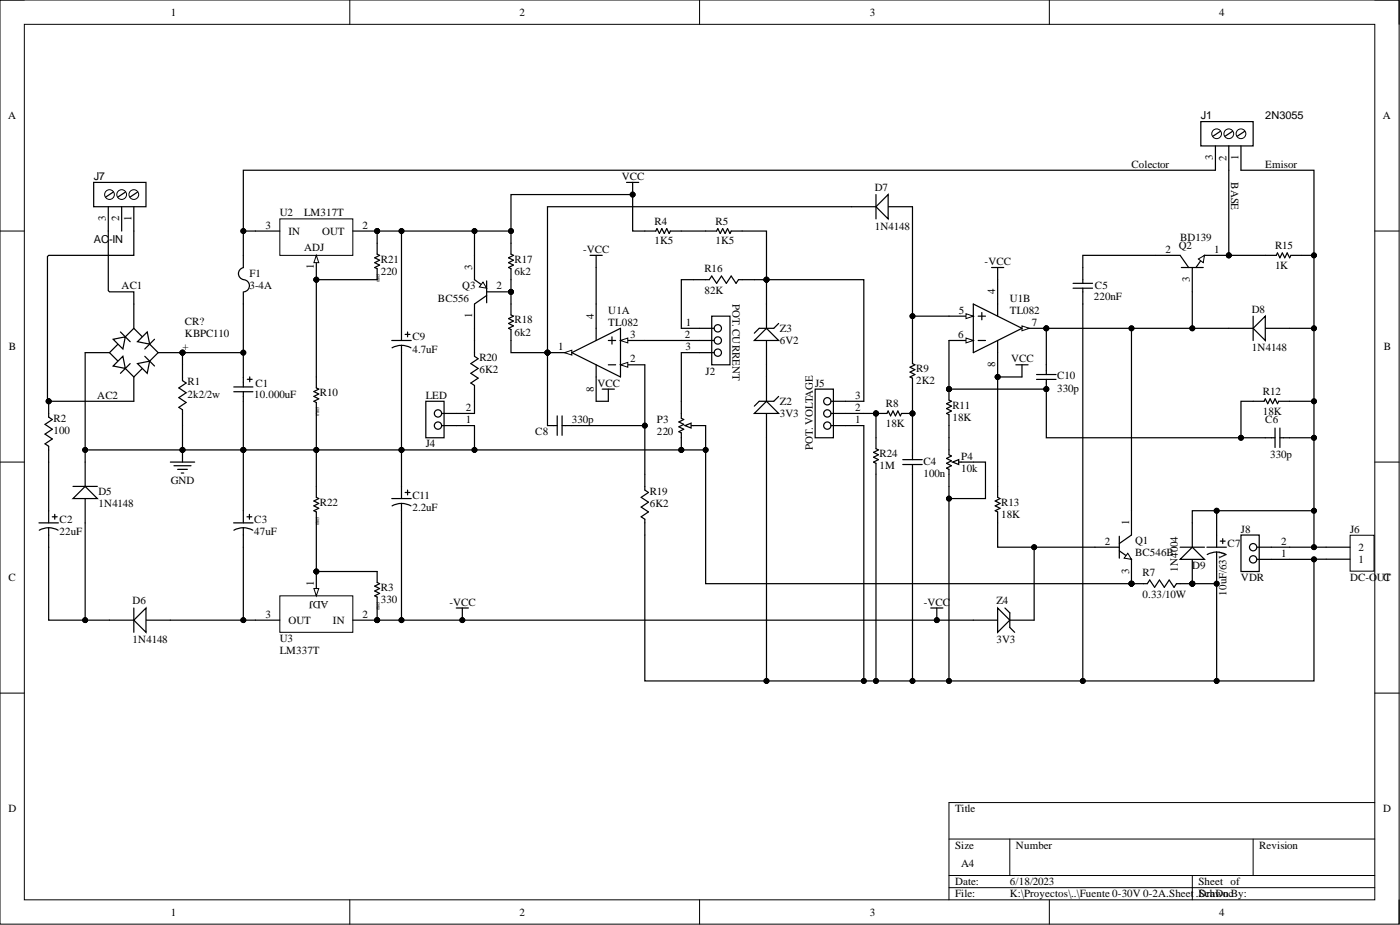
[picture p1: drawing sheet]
<svg xmlns="http://www.w3.org/2000/svg" width="292mm" height="193mm" viewBox="0 0 292 193" stroke-linecap="round" stroke-linejoin="round" font-family="sans-serif">
<defs><g id="words">
<g font-size="2.3">
<text x="35.6" y="3.3">1</text>
<text x="108.4" y="3.3">2</text>
<text x="181.5" y="3.3">3</text>
<text x="254.3" y="3.3">4</text>
<text x="1.7" y="24.9">A</text>
<text x="250.5" y="24.9">J1</text>
<text x="264" y="24.9">2N3055</text>
<text x="288.5" y="24.9">A</text>
<text x="236.1" y="35">Colector</text>
<text x="253.1" y="33.4" transform="rotate(-90 253.1 33.4)">3</text>
<text x="255.9" y="33.5" transform="rotate(-90 255.9 33.5)">2</text>
<text x="258.4" y="33.3" transform="rotate(-90 258.4 33.3)">1</text>
<text x="264" y="35">Emisor</text>
<text x="19.5" y="37.5">J7</text>
<text x="129.7" y="37.5">VCC</text>
<text x="182.5" y="39.8">D7</text>
<text x="256.9" y="38.1" transform="rotate(90 256.9 38.1)">BASE</text>
<text x="22.1" y="46.1" transform="rotate(-90 22.1 46.1)">3</text>
<text x="24.9" y="46.2" transform="rotate(-90 24.9 46.2)">2</text>
<text x="27.4" y="46" transform="rotate(-90 27.4 46)">1</text>
<text x="55.4" y="47.7">3</text>
<text x="58.4" y="45.2">U2</text>
<text x="63.5" y="45.2">LM317T</text>
<text x="75.6" y="47.7">2</text>
<text x="136.6" y="46.9">R4</text>
<text x="149.3" y="46.9">R5</text>
<text x="182.5" y="47.9">1N4148</text>
<text x="19.5" y="50.7">AC</text>
<text x="22.8" y="50.7">-IN</text>
<text x="60.2" y="49">IN</text>
<text x="63.5" y="52.3">ADJ</text>
<text x="67.2" y="49">OUT</text>
<text x="121.7" y="52.8">-VCC</text>
<text x="136.6" y="51">1K5</text>
<text x="149.3" y="51">1K5</text>
<text x="243.2" y="52.8">2</text>
<text x="246" y="52">Q2</text>
<text x="246.2" y="50.2">BD139</text>
<text x="253.3" y="52.8">1</text>
<text x="266" y="52">R15</text>
<text x="52" y="57.8">F1</text>
<text x="65.5" y="56.1" transform="rotate(-90 65.5 56.1)">1</text>
<text x="79.5" y="54.8">R21</text>
<text x="79.5" y="57.3">220</text>
<text x="98.5" y="56.3" transform="rotate(-90 98.5 56.3)">3</text>
<text x="107.4" y="54.8">R17</text>
<text x="107.4" y="57.3">6k2</text>
<text x="147" y="56.8">R16</text>
<text x="205.4" y="55.3">-VCC</text>
<text x="248.3" y="58.8" transform="rotate(-90 248.3 58.8)">3</text>
<text x="266" y="56.1">1K</text>
<text x="25.4" y="60.4">AC1</text>
<text x="52" y="60.4">3-4A</text>
<text x="91.4" y="62.9">BC556</text>
<text x="96.5" y="60.4">Q3</text>
<text x="103.6" y="60.4">2</text>
<text x="126.9" y="65.4">U1A</text>
<text x="147" y="61.4">82K</text>
<text x="152.8" y="63.4" transform="rotate(90 152.8 63.4)">POT. CURRENT</text>
<text x="200" y="65.4">5</text>
<text x="207.6" y="61.4" transform="rotate(-90 207.6 61.4)">4</text>
<text x="210.7" y="62.9">U1B</text>
<text x="210.7" y="65.4">TL082</text>
<text x="228.2" y="62.7">220nF</text>
<text x="228.5" y="60.4">C5</text>
<text x="261.2" y="65.2">D8</text>
<text x="38.6" y="67.7">CR?</text>
<text x="38.6" y="70.3">KBPC110</text>
<text x="86.1" y="71">C9</text>
<text x="98.5" y="66.3" transform="rotate(-90 98.5 66.3)">1</text>
<text x="107.4" y="67.5">R18</text>
<text x="107.4" y="70">6k2</text>
<text x="123.9" y="66.5" transform="rotate(-90 123.9 66.5)">4</text>
<text x="126.9" y="68">TL082</text>
<text x="131.5" y="70.5">3</text>
<text x="142.9" y="70.5">2</text>
<text x="143.1" y="68">1</text>
<text x="162.7" y="69.3">Z3</text>
<text x="162.7" y="71.8">6V2</text>
<text x="199.9" y="70.5">6</text>
<text x="215.3" y="68">7</text>
<text x="1.9" y="73.1">B</text>
<text x="38.1" y="73.1">+</text>
<text x="86.1" y="73.6">4.7uF</text>
<text x="100" y="77.9">6K2</text>
<text x="100" y="75.3">R20</text>
<text x="116.4" y="73.1">1</text>
<text x="131.5" y="75.6">2</text>
<text x="143" y="73.1">3</text>
<text x="191.1" y="77.6">R9</text>
<text x="207.6" y="76.6" transform="rotate(-90 207.6 76.6)">8</text>
<text x="210.9" y="75.6">VCC</text>
<text x="261.2" y="73.3">1N4148</text>
<text x="288.7" y="73.1">B</text>
<text x="20.3" y="83.2">AC2</text>
<text x="39.1" y="83">2k2/2w</text>
<text x="39.1" y="80.4">R1</text>
<text x="53.1" y="83">10.000uF</text>
<text x="53.3" y="80.7">C1</text>
<text x="66.8" y="82.7">R10</text>
<text x="88.8" y="83.2">LED</text>
<text x="123.9" y="81.7" transform="rotate(-90 123.9 81.7)">8</text>
<text x="124.6" y="80.7">VCC</text>
<text x="147.2" y="78.1">J2</text>
<text x="170.1" y="80.7">J5</text>
<text x="178.5" y="83.2">3</text>
<text x="191.1" y="80.2">2K2</text>
<text x="220.6" y="79.1">C10</text>
<text x="220.6" y="81.7">330p</text>
<text x="263.5" y="82.4">R12</text>
<text x="11.2" y="88">R2</text>
<text x="97.2" y="88.3">1</text>
<text x="97.2" y="85.7">2</text>
<text x="119.3" y="88.3">330p</text>
<text x="137.1" y="88.3">P3</text>
<text x="162.7" y="84.5">Z2</text>
<text x="162.7" y="87">3V3</text>
<text x="178.5" y="88.3">1</text>
<text x="178.5" y="85.7">2</text>
<text x="184.8" y="85">R8</text>
<text x="184.8" y="89">18K</text>
<text x="198.8" y="85.2">R11</text>
<text x="198.8" y="87.8">18K</text>
<text x="263.5" y="86.5">18K</text>
<text x="264" y="88.3">C6</text>
<text x="11.2" y="90.6">100</text>
<text x="88.8" y="93.4">J4</text>
<text x="111.7" y="90.8">C8</text>
<text x="137.1" y="90.8">220</text>
<text x="169.6" y="93.9" transform="rotate(-90 169.6 93.9)">POT. VOLTAGE</text>
<text x="183.5" y="95.4">R24</text>
<text x="200.5" y="95.9">P4</text>
<text x="265" y="95.6">330p</text>
<text x="35.6" y="101">GND</text>
<text x="183.5" y="97.9">1M</text>
<text x="192.7" y="96.9">C4</text>
<text x="192.7" y="99.4">100n</text>
<text x="200.5" y="98.4">10k</text>
<text x="20.6" y="103.2">D5</text>
<text x="20.6" y="105.8">1N4148</text>
<text x="66.8" y="105.5">R22</text>
<text x="86.1" y="104">C11</text>
<text x="86.1" y="106.5">2.2uF</text>
<text x="135.6" y="105.8">6K2</text>
<text x="135.6" y="103.2">R19</text>
<text x="208.9" y="105.5">R13</text>
<text x="12.4" y="109.1">C2</text>
<text x="12.4" y="111.6">22uF</text>
<text x="53.1" y="109.1">C3</text>
<text x="53.1" y="111.6">47uF</text>
<text x="208.9" y="108.1">18K</text>
<text x="230.5" y="113.6">2</text>
<text x="235.6" y="109.6" transform="rotate(-90 235.6 109.6)">1</text>
<text x="236.8" y="113.4">Q1</text>
<text x="258.9" y="111.1">J8</text>
<text x="267.3" y="113.6">2</text>
<text x="281.7" y="111.2">J6</text>
<text x="235.6" y="119.7" transform="rotate(-90 235.6 119.7)">3</text>
<text x="236.8" y="115.9">BC546B</text>
<text x="245.7" y="119.2" transform="rotate(-90 245.7 119.2)">1N4004</text>
<text x="248.8" y="118.7">D9</text>
<text x="256.1" y="114.2">C7</text>
<text x="267.3" y="116.2">1</text>
<text x="283.5" y="117.5">1</text>
<text x="283.5" y="114.9">2</text>
<text x="1.8" y="121.3">C</text>
<text x="65.5" y="122.3" transform="rotate(-90 65.5 122.3)">1</text>
<text x="68.5" y="125.3" transform="rotate(-180 68.5 125.3)">ADJ</text>
<text x="79.5" y="123.3">R3</text>
<text x="79.5" y="125.8">330</text>
<text x="238.4" y="124.8">0.33/10W</text>
<text x="238.4" y="120.2">R7</text>
<text x="255.9" y="124.3" transform="rotate(-90 255.9 124.3)">10uF/63V</text>
<text x="258.9" y="121.3">VDR</text>
<text x="281.7" y="121.2">DC-O</text>
<text x="287.3" y="121.2">UC</text>
<text x="288.9" y="121.2">T</text>
<text x="27.7" y="126.1">D6</text>
<text x="55.4" y="128.9">3</text>
<text x="60.2" y="130.1">OUT</text>
<text x="69.5" y="130.1">IN</text>
<text x="75.6" y="128.9">2</text>
<text x="93.8" y="126.3">-VCC</text>
<text x="192.8" y="126.3">-VCC</text>
<text x="207.9" y="126.1">Z4</text>
<text x="27.7" y="134.2">1N4148</text>
<text x="58.4" y="133.9">U3</text>
<text x="58.4" y="136.5">LM337T</text>
<text x="207.9" y="134.2">3V3</text>
<text x="1.8" y="169.5">D</text>
<text x="199.3" y="169.5">Title</text>
<text x="288.6" y="169.5">D</text>
<text x="199.3" y="177.1">Size</text>
<text x="212" y="177.1">Number</text>
<text x="262.7" y="177.1">Revision</text>
<text x="199.3" y="184.7">Date:</text>
<text x="200.5" y="180.9">A4</text>
<text x="210.7" y="184.7">6/18/2023</text>
<text x="250" y="184.7">Sheet of</text>
<text x="35.6" y="191">1</text>
<text x="108.4" y="191">2</text>
<text x="181.5" y="191">3</text>
<text x="199.3" y="187.2">File:</text>
<text x="210.7" y="187.2">K:\Proyectos\..\Fuente 0-30V 0-2A.Sheet</text>
<text x="249.5" y="187.2">.SchDo By:</text>
<text x="250" y="187.2">Drawnc</text>
<text x="254.3" y="191">4</text>
</g>
<g font-size=".9">
<text x="79.3" y="58.9" transform="rotate(-90 79.3 58.9)">0805</text>
<text x="66.6" y="86.8" transform="rotate(-90 66.6 86.8)">0805</text>
<text x="66.6" y="109.6" transform="rotate(-90 66.6 109.6)">0805</text>
<text x="79.3" y="127.3" transform="rotate(-90 79.3 127.3)">0805</text>
</g>
</g></defs>
<g fill="none" stroke="#000" stroke-width=".21">
<path d="M0 0h291.9v192.8h-291.9zM0 0h5.1M5.1 5.1h281.7v182.6h-281.7zM73 0v5.1M146 0v5.1M218.9 0v5.1M286.8 0h5.1v5.1M0 48.2h5.1M286.8 48.2h5.1M0 96.4h5.1M286.8 96.4h5.1M0 144.6h5.1"/>
<path d="M286.8 144.6h5.1M198 175h88.8M210.7 175v7.6M261.5 175v7.6M286.8 167.4h-88.8v20.3M73 187.7v5.1M146 187.7v5.1M198 182.6h88.8M198 185.2h88.8M218.9 187.7v5.1M248.8 182.6v5.1M291.9 187.7v5.1"/>
</g>
<path d="M19.5 38.1h11v5h-11zM25.4 43.1v5.1M27.9 43.1v5.1" fill="none" stroke="#000" stroke-width=".25"/>
<circle cx="27.9" cy="40.6" r="1.02" fill="#fff"/>
<circle cx="27.9" cy="40.6" r="1.02" fill="none" stroke="#000" stroke-width=".21"/>
<path d="M28.7 40.1l-1.5 1" fill="none" stroke="#000" stroke-width=".25"/>
<circle cx="25.4" cy="40.6" r="1.02" fill="#fff"/>
<circle cx="25.4" cy="40.6" r="1.02" fill="none" stroke="#000" stroke-width=".21"/>
<circle cx="22.8" cy="40.6" r="1.02" fill="#fff"/>
<g fill="none" stroke="#000" stroke-width=".21">
<circle cx="22.8" cy="40.6" r="1.02"/>
<circle cx="38.1" cy="73.6" r=".51"/>
<circle cx="10.2" cy="83.7" r=".51"/>
<circle cx="236.1" cy="121.8" r=".51"/>
<circle cx="248.8" cy="121.8" r=".51"/>
</g>
<path d="M22.6 43.1v5.1M23.6 40.1l-1.5 1M26.1 40.1l-1.5 1M38.1 76.1v3.3l.7 .5-1.5 1 1.5 1-1.5 1.1 1.5 1-1.5 1 .8 .5v3.3M10.2 83.7v3.3l.7 .5-1.5 1 1.5 1-1.5 1.1 1.5 1-1.5 1 .8 .5v3.3M17.8 96.4v5.1M114.2 88.8h2.1M116.3 86.8v4M117.3 88.8h2M117.3 86.8v4M17.8 104v5.1M236.1 121.8h3.3l.5-.8 1 1.5 1-1.5 1 1.5 1-1.5 1.1 1.5 .5-.7h3.3" fill="none" stroke="#000" stroke-width=".25"/>
<g fill="#000">
<circle cx="38.1" cy="73.6" r=".51"/>
<circle cx="10.2" cy="83.7" r=".51"/>
<circle cx="236.1" cy="121.8" r=".51"/>
<circle cx="248.8" cy="121.8" r=".51"/>
</g>
<path d="M15.2 104l2.6-2.5 2.5 2.5z" fill="#fff"/>
<path d="M15.2 104l2.6-2.5 2.5 2.5zM15.2 101.5h5.1M22.8 129.4h5.1M30.5 129.4h5" fill="none" stroke="#000" stroke-width=".25"/>
<path d="M27.9 129.4l2.6-2.6v5.1z" fill="#fff"/>
<g fill="none" stroke="#000" stroke-width=".25">
<path d="M223.9 59.1h4.1M225.9 55.8v3.3M50.8 78.7v2M51.6 79.1h1M52.1 78.6v1M223.9 60.1h4.1M225.9 60.1v3.3M35.5 96.4h5.1M36.3 97.2h3.6M37.1 97.9h2M37.8 98.7h.5M38.1 93.9v2.5"/>
<path d="M48.8 80.7h4M48.8 81.7h4M50.8 81.7v2M48.7 109.1h4.1M50.8 110.1l.8 .1 1.1 .4M50.8 110.1l-.8 .1-1.2 .4M50.8 106.5v2.6M50.8 110.1v4.1M51.5 107.8h1M52 107.3v1M27.9 129.4l2.6-2.6v5.1zM27.9 126.8v5.1"/>
</g>
<g fill="#000">
<circle cx="66" cy="58.3" r=".51"/>
<circle cx="78.7" cy="48.2" r=".51"/>
<circle cx="38.1" cy="93.9" r=".51"/>
</g>
<g fill="none" stroke="#000" stroke-width=".21">
<circle cx="66" cy="58.3" r=".51"/>
<circle cx="78.7" cy="48.2" r=".51"/>
<circle cx="38.1" cy="93.9" r=".51"/>
</g>
<path d="M58.4 45.7h15.2v7.6h-15.2z" fill-rule="evenodd" fill="#fff"/>
<g fill="none" stroke="#000" stroke-width=".21">
<path d="M58.4 45.7h15.2v7.6h-15.2z"/>
<circle cx="78.7" cy="48.2" r=".51"/>
</g>
<path d="M53.3 48.2h5.1M66 53.3v5M73.6 48.2h5.1" fill="none" stroke="#000" stroke-width=".25"/>
<circle cx="78.7" cy="48.2" r=".51" fill="#000"/>
<path d="M66 53.3l.5 1.5h-1z" fill="#fff"/>
<g fill="none" stroke="#000" stroke-width=".21">
<path d="M66 53.3l.5 1.5h-1z"/>
<circle cx="66" cy="58.3" r=".51"/>
<circle cx="66" cy="119.2" r=".51"/>
<circle cx="78.7" cy="129.4" r=".51"/>
</g>
<g fill="#000">
<circle cx="66" cy="58.3" r=".51"/>
<circle cx="66" cy="119.2" r=".51"/>
<circle cx="78.7" cy="129.4" r=".51"/>
</g>
<path d="M58.4 124.3h15.2v7.6h-15.2z" fill-rule="evenodd" fill="#fff"/>
<g fill="none" stroke="#000" stroke-width=".21">
<path d="M58.4 124.3h15.2v7.6h-15.2z"/>
<circle cx="78.7" cy="129.4" r=".51"/>
</g>
<path d="M66 119.2v5.1M53.3 129.4h5.1M73.6 129.4h5.1" fill="none" stroke="#000" stroke-width=".25"/>
<circle cx="78.7" cy="129.4" r=".51" fill="#000"/>
<path d="M65.5 122.8h1l-.5 1.5z" fill="#fff"/>
<g fill="none" stroke="#000" stroke-width=".21">
<path d="M65.5 122.8h1l-.5 1.5z"/>
<circle cx="106.6" cy="60.9" r=".51"/>
<circle cx="66" cy="119.2" r=".51"/>
</g>
<g fill="#000">
<circle cx="106.6" cy="60.9" r=".51"/>
<circle cx="66" cy="119.2" r=".51"/>
</g>
<g fill="none" stroke="#000" stroke-width=".25">
<path d="M50.8 53.3v2.5M50.8 55.8a1.27 1.27 0 0 0-1 1.3 1.27 1.27 0 0 0 1 1.2M50.9 58.4a1.27 1.27 0 0 1 1.1 1.2 1.27 1.27 0 0 1-1.1 1.3M78.7 50.7v2.3l.5 .3-1 .5 1 .5-1 .5 1 .5-1 .5 .5 .3v2.2M99 53.3v5l1.8 1.3M101.5 58.6v4.6M50.8 60.9v2.5M66 78.6v2.3l.5 .3-1 .5 1 .5-1 .5 1 .5-1 .5 .5 .3v2.3M81.7 71h4.1M83.8 72l.8 .1 1.1 .5M83.8 72l-.8 .1-1.2 .5M83.8 68.5v2.5"/>
<path d="M83.8 72v4.1M84.5 69.8h1M85 69.3v1M101.5 61.6l-2.5 1.8v5.1M101.5 60.9h5.1M8.1 109.1h4.1M10.2 110.1l.8 .1 1.1 .4M10.2 110.1l-.9 .1-1.1 .4M10.2 106.5v2.6M10.2 110.1v4.1M10.9 107.8h1M11.4 107.3v1"/>
<path d="M66 101.5v2.3l.5 .2-1 .5 1 .5-1 .5 1 .5-1 .5 .5 .3v2.3M78.7 119.2v2.3l.5 .3-1 .5 1 .5-1 .5 1 .5-1 .5 .5 .3v2.2M81.7 104h4.1M83.8 105l.8 .1 1.1 .4M83.8 105l-.8 .1-1.2 .4M83.8 101.5v2.5M83.8 105v4.1M84.5 102.7h1M85 102.2v1"/>
</g>
<path d="M100.8 58.9l.7 1.2-1.5-.2z" fill="#fff"/>
<path d="M100.8 58.9l.7 1.2-1.5-.2z" fill="none" stroke="#000" stroke-width=".21"/>
<path d="M88.8 83.7h3.9v7.6h-3.9z" fill-rule="evenodd" fill="#fff"/>
<path d="M88.8 83.7h3.9v7.6h-3.9zM92.1 88.8h6.9M92.1 86.3h6.9" fill="none" stroke="#000" stroke-width=".25"/>
<circle cx="91.4" cy="86.3" r=".76" fill="#fff"/>
<circle cx="91.4" cy="86.3" r=".76" fill="none" stroke="#000" stroke-width=".25"/>
<circle cx="91.4" cy="88.8" r=".76" fill="#fff"/>
<g fill="none" stroke="#000" stroke-width=".25">
<path d="M106.6 50.7v2.3l.5 .3-1 .5 1 .5-1 .5 1 .5-1 .5 .5 .3v2.2M106.6 63.4v2.3l.5 .3-1 .5 1 .5-1 .5 1 .5-1 .5 .5 .2v2.3M114.2 73.6h5.1"/>
<circle cx="91.4" cy="88.8" r=".76"/>
</g>
<circle cx="114.2" cy="73.6" r=".51" fill="#000"/>
<circle cx="114.2" cy="73.6" r=".51" fill="none" stroke="#000" stroke-width=".21"/>
<path d="M117.8 73.6l1.5-.5v1z" fill="#fff"/>
<g fill="none" stroke="#000" stroke-width=".21">
<path d="M117.8 73.6l1.5-.5v1z"/>
<circle cx="114.2" cy="73.6" r=".51"/>
</g>
<circle cx="114.2" cy="73.6" r=".51" fill="#000"/>
<path d="M129.5 76.1h5" fill="none" stroke="#000" stroke-width=".25"/>
<path d="M129.5 76.1l1.5-.5v1z" fill="#fff"/>
<path d="M129.5 76.1l1.5-.5v1z" fill="none" stroke="#000" stroke-width=".21"/>
<path d="M129.5 71h5" fill="none" stroke="#000" stroke-width=".25"/>
<path d="M129.5 71l1.5-.5v1z" fill="#fff"/>
<g fill="none" stroke="#000" stroke-width=".21">
<path d="M129.5 71l1.5-.5v1z"/>
<circle cx="208.2" cy="78.6" r=".51"/>
<circle cx="218.3" cy="68.5" r=".51"/>
</g>
<path d="M119.3 73.6l10.2-5.1v10.1zM124.4 63.4v7.6M124.4 76.1v7.6M126.9 76.1h1.5M126.9 71h1.5M127.7 70.3v1.5M198 66h5.1" fill="none" stroke="#000" stroke-width=".25"/>
<g fill="#000">
<circle cx="208.2" cy="78.6" r=".51"/>
<circle cx="218.3" cy="68.5" r=".51"/>
</g>
<path d="M201.6 65.4l1.5 .6-1.5 .5z" fill="#fff"/>
<path d="M201.6 65.4l1.5 .6-1.5 .5z" fill="none" stroke="#000" stroke-width=".21"/>
<path d="M198 71h5.1" fill="none" stroke="#000" stroke-width=".25"/>
<path d="M201.6 70.5l1.5 .5-1.5 .5z" fill="#fff"/>
<path d="M201.6 70.5l1.5 .5-1.5 .5z" fill="none" stroke="#000" stroke-width=".21"/>
<path d="M213.2 68.5h5.1" fill="none" stroke="#000" stroke-width=".25"/>
<path d="M213.2 68l1.6 .5-1.6 .5z" fill="#fff"/>
<g fill="none" stroke="#000" stroke-width=".21">
<path d="M213.2 68l1.6 .5-1.6 .5z"/>
<circle cx="208.2" cy="78.6" r=".51"/>
<circle cx="218.3" cy="68.5" r=".51"/>
</g>
<g fill="#000">
<circle cx="208.2" cy="78.6" r=".51"/>
<circle cx="218.3" cy="68.5" r=".51"/>
</g>
<path d="M208.2 58.3v7.7M203.1 63.4l10.1 5.1-10.1 5.1zM204.1 71h1.5M204.1 66h1.5M204.9 65.2v1.5M208.2 71v7.6" fill="none" stroke="#000" stroke-width=".25"/>
<path d="M148.5 66h3.8v10.1h-3.8z" fill-rule="evenodd" fill="#fff"/>
<path d="M148.5 66h3.8v10.1h-3.8z" fill="none" stroke="#000" stroke-width=".25"/>
<circle cx="149.8" cy="68.5" r=".76" fill="#fff"/>
<circle cx="149.8" cy="68.5" r=".76" fill="none" stroke="#000" stroke-width=".25"/>
<circle cx="149.8" cy="71" r=".76" fill="#fff"/>
<circle cx="149.8" cy="71" r=".76" fill="none" stroke="#000" stroke-width=".25"/>
<circle cx="149.8" cy="73.6" r=".76" fill="#fff"/>
<g fill="none" stroke="#000" stroke-width=".25">
<path d="M142.2 68.5h6.8M142.2 71h6.8M142.2 73.6h6.8M142.2 83.7v2.6M142.2 91.3v2.6M143.4 88.8h1.3"/>
<circle cx="149.8" cy="73.6" r=".76"/>
</g>
<circle cx="142.2" cy="93.9" r=".51" fill="#000"/>
<circle cx="142.2" cy="93.9" r=".51" fill="none" stroke="#000" stroke-width=".21"/>
<path d="M142.9 88.8l1.3-.5v1z" fill="#fff"/>
<path d="M159.9 63.4v5.1M159.9 71v5.1M142.2 86.3v1l.5 .2-1.1 .5 1.1 .5-1.1 .5 1.1 .5-1.1 .6 .6 .2v1M142.9 88.8l1.3-.5v1zM144.7 88.8h2.5" fill="none" stroke="#000" stroke-width=".25"/>
<path d="M157.4 71l2.5-2.5 2.6 2.5z" fill="#fff"/>
<path d="M157.4 71l2.5-2.5 2.6 2.5zM159.9 78.6v5.1M162.5 67.5l-1.1 1h-3l-1 1M159.9 86.3v5" fill="none" stroke="#000" stroke-width=".25"/>
<path d="M157.4 86.3l2.5-2.6 2.6 2.6z" fill="#fff"/>
<path d="M134.5 48.2h2.3l.3-.5 .5 1 .5-1 .5 1 .5-1 .5 1 .3-.5h2.3M147.2 48.2h2.3l.3-.5 .5 1 .5-1 .5 1 .5-1 .5 1 .3-.5h2.2M157.4 86.3l2.5-2.6 2.6 2.6zM162.5 82.7l-1.1 1h-3l-1 1" fill="none" stroke="#000" stroke-width=".25"/>
<path d="M170.1 81.2h3.8v10.1h-3.8z" fill-rule="evenodd" fill="#fff"/>
<path d="M170.1 81.2h3.8v10.1h-3.8z" fill="none" stroke="#000" stroke-width=".25"/>
<circle cx="172.6" cy="88.8" r=".76" fill="#fff"/>
<circle cx="172.6" cy="88.8" r=".76" fill="none" stroke="#000" stroke-width=".25"/>
<circle cx="172.6" cy="86.3" r=".76" fill="#fff"/>
<circle cx="172.6" cy="86.3" r=".76" fill="none" stroke="#000" stroke-width=".25"/>
<circle cx="172.6" cy="83.7" r=".76" fill="#fff"/>
<g fill="none" stroke="#000" stroke-width=".25">
<path d="M177.7 43.1h5.1M185.3 43.1h5.1M190.4 73.6v2.3l.5 .2-1 .5 1 .5-1 .5 1 .5-1 .5 .5 .3v2.3M173.4 88.8h6.8M173.4 86.3h6.8M173.4 83.7h6.8M182.8 86.3h2.3l.2-.6 .5 1.1 .5-1.1 .5 1.1 .5-1.1 .5 1.1 .3-.5h2.3M182.8 91.3v2.3l.5 .3-1 .5 1 .5-1 .5 1 .5-1 .5 .5 .3v2.2M188.4 95.9h4M188.4 96.9h4M190.4 93.9v2M190.4 96.9v2"/>
<circle cx="172.6" cy="83.7" r=".76"/>
</g>
<g fill="#000">
<circle cx="182.8" cy="86.3" r=".51"/>
<circle cx="190.4" cy="86.3" r=".51"/>
</g>
<g fill="none" stroke="#000" stroke-width=".21">
<circle cx="182.8" cy="86.3" r=".51"/>
<circle cx="190.4" cy="86.3" r=".51"/>
</g>
<path d="M182.8 43.1l2.5-2.5v5.1z" fill="#fff"/>
<path d="M182.8 43.1l2.5-2.5v5.1zM182.8 40.6v5.1M198 81.2v2.3l.5 .2-1 .5 1 .5-1 .5 1 .5-1 .6 .5 .2v2.3M198 91.3v2.6M198 98.9v2.6M199.3 96.4h1.2" fill="none" stroke="#000" stroke-width=".25"/>
<circle cx="198" cy="81.2" r=".51" fill="#000"/>
<circle cx="198" cy="81.2" r=".51" fill="none" stroke="#000" stroke-width=".21"/>
<path d="M198.8 96.4l1.2-.5v1z" fill="#fff"/>
<g fill="none" stroke="#000" stroke-width=".25">
<path d="M212 76.1h2.5M213.2 76.1v2.5M216.3 78.1h4M216.3 79.1h4M218.3 76.1v2M218.3 79.1v2.1M125.7 81.2h2.5M126.9 81.2v2.5M198 93.9v1l.5 .2-1 .5 1 .5-1 .6 1 .5-1 .5 .5 .2v1M198.8 96.4l1.2-.5v1zM200.5 96.4h2.6M203.1 129.4h5.1"/>
<path d="M210.7 129.4h5.1"/>
</g>
<circle cx="218.3" cy="81.2" r=".51" fill="#000"/>
<circle cx="218.3" cy="81.2" r=".51" fill="none" stroke="#000" stroke-width=".21"/>
<path d="M208.2 126.8l2.5 2.6-2.5 2.5z" fill="#fff"/>
<path d="M123.1 53.3h2.6M124.4 53.3v2.5M206.9 55.8h2.5M208.2 55.8v2.5M228.5 114.2h5M233.5 114.9l2.6 1.8v5.1M233.5 111.9v4.5M236.1 106.5v5.1l-2.6 1.8M95.2 126.8h2.5M96.5 126.8v2.6M208.2 126.8l2.5 2.6-2.5 2.5zM209.7 126.8l1 1.1v3l1 1" fill="none" stroke="#000" stroke-width=".25"/>
<g fill="#000">
<circle cx="96.5" cy="129.4" r=".51"/>
<circle cx="236.1" cy="121.8" r=".51"/>
</g>
<g fill="none" stroke="#000" stroke-width=".21">
<circle cx="96.5" cy="129.4" r=".51"/>
<circle cx="236.1" cy="121.8" r=".51"/>
</g>
<path d="M235.3 115.4l.8 1.3-1.6-.3z" fill="#fff"/>
<g fill="none" stroke="#000" stroke-width=".21">
<path d="M235.3 115.4l.8 1.3-1.6-.3z"/>
<circle cx="248.8" cy="121.8" r=".51"/>
</g>
<path d="M261.5 83.7h2.2l.3-.5 .5 1 .5-1 .5 1 .5-1 .5 1 .3-.5h2.3M208.2 101.5v2.3l.5 .2-1.1 .5 1.1 .5-1.1 .5 1.1 .5-1.1 .5 .6 .3v2.3M248.8 109.1v5.1M248.8 116.7v5.1" fill="none" stroke="#000" stroke-width=".25"/>
<circle cx="248.8" cy="121.8" r=".51" fill="#000"/>
<path d="M246.2 116.7l2.6-2.5 2.5 2.5z" fill="#fff"/>
<path d="M241.1 53.3h5.1l1.8 2.5M246.5 55.8h4.5M248.8 55.8v5.1M256.4 53.3h-5.1l-1.8 2.5M246.2 116.7l2.6-2.5 2.5 2.5zM246.2 114.2h5.1" fill="none" stroke="#000" stroke-width=".25"/>
<circle cx="256.4" cy="53.3" r=".51" fill="#000"/>
<circle cx="256.4" cy="53.3" r=".51" fill="none" stroke="#000" stroke-width=".21"/>
<path d="M250 54l1.3-.7-.3 1.5z" fill="#fff"/>
<path d="M250 54l1.3-.7-.3 1.5z" fill="none" stroke="#000" stroke-width=".21"/>
<path d="M256.4 68.5h5.1M264 68.5h5.1" fill="none" stroke="#000" stroke-width=".25"/>
<path d="M261.5 68.5l2.5-2.5v5z" fill="#fff"/>
<path d="M261.5 68.5l2.5-2.5v5zM261.5 66v5M251.8 114.2h4.1M253.8 115.2l.9 .1 1.1 .4M253.8 115.2l-.8 .1-1.1 .4M253.8 111.6v2.6M253.8 115.2v4M254.6 112.9h1M255.1 112.4v1" fill="none" stroke="#000" stroke-width=".25"/>
<path d="M258.9 111.6h3.8v7.6h-3.8z" fill-rule="evenodd" fill="#fff"/>
<path d="M258.9 111.6h3.8v7.6h-3.8zM262.2 116.7h6.9M262.2 114.2h6.9" fill="none" stroke="#000" stroke-width=".25"/>
<circle cx="261.5" cy="114.2" r=".76" fill="#fff"/>
<circle cx="261.5" cy="114.2" r=".76" fill="none" stroke="#000" stroke-width=".25"/>
<circle cx="261.5" cy="116.7" r=".76" fill="#fff"/>
<g fill="none" stroke="#000" stroke-width=".25">
<path d="M250.5 25.4h11v5h-11zM256.4 30.4v5.1M258.9 30.4v5.1M264 53.3h2.3l.2-.5 .5 1 .5-1 .6 1 .5-1 .5 1 .2-.5h2.3M264 91.3h2M266 89.3v4.1M267 91.3h2.1M267 89.3v4.1"/>
<circle cx="261.5" cy="116.7" r=".76"/>
</g>
<circle cx="258.9" cy="27.9" r="1.02" fill="#fff"/>
<circle cx="258.9" cy="27.9" r="1.02" fill="none" stroke="#000" stroke-width=".21"/>
<path d="M259.7 27.4l-1.5 1" fill="none" stroke="#000" stroke-width=".25"/>
<circle cx="256.4" cy="27.9" r="1.02" fill="#fff"/>
<circle cx="256.4" cy="27.9" r="1.02" fill="none" stroke="#000" stroke-width=".21"/>
<circle cx="253.8" cy="27.9" r="1.02" fill="#fff"/>
<g fill="none" stroke="#000" stroke-width=".21">
<circle cx="253.8" cy="27.9" r="1.02"/>
<circle cx="38.1" cy="73.6" r=".51"/>
</g>
<g fill="none" stroke="#000" stroke-width=".25">
<path d="M253.6 30.4v5.1M254.6 27.4l-1.5 1M257.1 27.4l-1.5 1M144.7 58.3h3.3l.5-.7 1 1.5 1-1.5 1 1.5 1.1-1.5 1 1.5 .5-.8h3.3M17.8 73.6h5M22.8 73.6l5.1 5M25.1 69.3l2.1 2M27.9 63.4v5.1M27.9 78.6v5.1M27.9 68.5l-5.1 5.1M27.9 68.5l5.1 5.1M33 73.6h5.1"/>
<path d="M33 73.6l-5.1 5M99 71v3.3l.8 .5-1.6 1.1 1.6 1-1.6 1 1.6 1-1.6 1 .8 .5v3.3"/>
</g>
<circle cx="38.1" cy="73.6" r=".51" fill="#000"/>
<path d="M23.6 70.8l2.5-.5-.5 2.5z" fill="#fff"/>
<path d="M23.6 70.8l2.5-.5-.5 2.5zM32.2 70.8l-2 2" fill="none" stroke="#000" stroke-width=".25"/>
<path d="M28.7 71.3l2-2 .5 2.5z" fill="#fff"/>
<path d="M27.2 75.9l-2.1 2M28.7 71.3l2-2 .5 2.5z" fill="none" stroke="#000" stroke-width=".25"/>
<path d="M23.6 76.4l2-2.1 .5 2.6z" fill="#fff"/>
<path d="M23.6 76.4l2-2.1 .5 2.6zM30.2 74.3l2 2.1" fill="none" stroke="#000" stroke-width=".25"/>
<path d="M28.7 75.9l2.5-.6-.5 2.6z" fill="#fff"/>
<path d="M28.7 75.9l2.5-.6-.5 2.6z" fill="none" stroke="#000" stroke-width=".25"/>
<path d="M281.7 111.7h5v7.5h-5z" fill-rule="evenodd" fill="#fff"/>
<g fill="none" stroke="#000" stroke-width=".21">
<path d="M281.7 111.7h5v7.5h-5z"/>
<circle cx="50.8" cy="48.2" r=".51"/>
<circle cx="66" cy="58.3" r=".51"/>
<circle cx="78.7" cy="48.2" r=".51"/>
<circle cx="83.8" cy="48.2" r=".51"/>
<circle cx="99" cy="48.2" r=".51"/>
<circle cx="106.6" cy="48.2" r=".51"/>
<circle cx="132" cy="40.6" r=".51"/>
<circle cx="159.9" cy="58.3" r=".51"/>
<circle cx="256.4" cy="53.3" r=".51"/>
<circle cx="274.1" cy="53.3" r=".51"/>
<circle cx="38.1" cy="73.6" r=".51"/>
<circle cx="50.8" cy="73.6" r=".51"/>
<circle cx="106.6" cy="60.9" r=".51"/>
<circle cx="114.2" cy="73.6" r=".51"/>
<circle cx="190.4" cy="66" r=".51"/>
<circle cx="208.2" cy="78.6" r=".51"/>
<circle cx="218.3" cy="68.5" r=".51"/>
<circle cx="236.1" cy="68.5" r=".51"/>
<circle cx="248.8" cy="68.5" r=".51"/>
<circle cx="274.1" cy="68.5" r=".51"/>
<circle cx="10.2" cy="83.7" r=".51"/>
<circle cx="17.8" cy="93.9" r=".51"/>
<circle cx="38.1" cy="93.9" r=".51"/>
<circle cx="50.8" cy="93.9" r=".51"/>
<circle cx="66" cy="93.9" r=".51"/>
<circle cx="83.8" cy="93.9" r=".51"/>
<circle cx="99" cy="93.9" r=".51"/>
<circle cx="134.5" cy="88.8" r=".51"/>
<circle cx="142.2" cy="93.9" r=".51"/>
<circle cx="147.2" cy="93.9" r=".51"/>
<circle cx="182.8" cy="86.3" r=".51"/>
<circle cx="190.4" cy="86.3" r=".51"/>
<circle cx="198" cy="81.2" r=".51"/>
<circle cx="218.3" cy="81.2" r=".51"/>
<circle cx="258.9" cy="91.3" r=".51"/>
<circle cx="274.1" cy="83.7" r=".51"/>
<circle cx="274.1" cy="91.3" r=".51"/>
<circle cx="66" cy="119.2" r=".51"/>
<circle cx="198" cy="104" r=".51"/>
<circle cx="215.8" cy="114.2" r=".51"/>
<circle cx="253.8" cy="106.5" r=".51"/>
<circle cx="274.1" cy="106.5" r=".51"/>
<circle cx="274.1" cy="116.7" r=".51"/>
<circle cx="274.1" cy="114.2" r=".51"/>
<circle cx="17.8" cy="129.4" r=".51"/>
<circle cx="50.8" cy="129.4" r=".51"/>
<circle cx="78.7" cy="129.4" r=".51"/>
<circle cx="83.8" cy="129.4" r=".51"/>
<circle cx="96.5" cy="129.4" r=".51"/>
<circle cx="195.5" cy="129.4" r=".51"/>
<circle cx="236.1" cy="121.8" r=".51"/>
<circle cx="248.8" cy="121.8" r=".51"/>
<circle cx="253.8" cy="121.8" r=".51"/>
<circle cx="159.9" cy="142.1" r=".51"/>
<circle cx="180.2" cy="142.1" r=".51"/>
<circle cx="182.8" cy="142.1" r=".51"/>
<circle cx="190.4" cy="142.1" r=".51"/>
<circle cx="198" cy="142.1" r=".51"/>
<circle cx="225.9" cy="142.1" r=".51"/>
<circle cx="253.8" cy="142.1" r=".51"/>
</g>
<g fill="none" stroke="#000" stroke-width=".25">
<path d="M130.7 38.1h2.6M132 38.1v2.5M253.6 35.5h-202.8v12.7M256.4 35.5v17.8h7.6M258.9 35.5h15.2v17.8M22.6 48.2v12.4l.2 .3h5.1v2.5M27.9 48.2v5.1h-17.7l-.3 .2v30.2h18M53.3 48.2h-2.5v5.1M78.7 58.3h-12.7v20.3M78.7 50.7v-2.5h5.1v20.3M83.8 48.2h15.2v5.1M99 48.2h7.6v2.5"/>
<path d="M106.6 58.3v5.1M106.6 48.2v-7.6h25.4v7.6h2.5M124.4 55.8v7.6M142.2 48.2h5M144.7 58.3h-2.5v10.2M154.8 48.2h5.1v10.1M157.4 58.3h2.5M159.9 58.3h20.3v25.4M159.9 58.3v5.1M177.7 43.1h-63.5v30.5M190.4 43.1v22.9M241.1 53.3h-15.2v2.5"/>
<path d="M271.6 53.3h2.5v15.2h-5M17.8 73.6v20.3h20.3v-5.1M50.8 63.4v15.3M50.8 73.6h-12.7v2.5M83.8 76.1v17.8h15.2v-5.1M99 68.5v2.5M106.6 71v2.6h7.6M114.2 73.6v15.2M134.5 76.1v12.7M134.5 71h7.7M142.2 73.6v10.1M159.9 76.1v2.5"/>
<path d="M198 66h-7.6v7.6M198 71v10.2h20.3v10.1h40.6M213.2 78.6h-5v22.9M218.3 76.1v-7.6h17.8v38M225.9 63.4v78.7h-27.9v-40.6M248.8 60.9v7.6h-12.7M248.8 68.5h7.6M274.1 68.5v15.2M10.2 96.4v10.1M17.8 93.9v2.5M38.1 93.9h45.7v7.6M50.8 83.7v22.8"/>
<path d="M66 86.3v15.2M99 83.7v2.6M119.3 88.8h15.2v13.4l.8 .5-1.5 1.1 1.5 1-1.5 1 1.5 1-1.5 1 .7 .5v33.8h25.4M124.4 83.7h2.5M147.2 88.8v5.1h-48.2M147.2 93.9v27.9h88.9M159.9 91.3v50.8h20.3M180.2 88.8v53.3h2.6M180.2 86.3h2.6v5M182.8 98.9v43.2h7.6M190.4 81.2v12.7M190.4 98.9v43.2h7.6"/>
<path d="M198 88.8v2.5M203.1 96.4h2.5v7.6h-7.6M261.5 83.7h-2.6v7.6h5.1M269.1 83.7h5v7.6h-5M274.1 91.3v15.2h-20.3M10.2 114.2v15.2h12.6M17.8 109.1v20.3M50.8 114.2v15.2h2.5M66 109.1v10.1h12.7M83.8 109.1v20.3h-5.1v-2.6M208.2 109.1v5.1h20.3M215.8 114.2v15.2"/>
<path d="M248.8 109.1v-2.6h5v5.1M253.8 119.2v2.6h-5M269.1 116.7h5v25.4h-48.2M269.1 114.2h5M274.1 106.5v7.7h7.6M281.7 116.7h-7.6M35.5 129.4h15.3M83.8 129.4h119.3M194.2 126.8h2.5M195.5 126.8v2.6M253.8 121.8v20.3"/>
</g>
<g fill="#000">
<circle cx="50.8" cy="48.2" r=".51"/>
<circle cx="66" cy="58.3" r=".51"/>
<circle cx="78.7" cy="48.2" r=".51"/>
<circle cx="83.8" cy="48.2" r=".51"/>
<circle cx="99" cy="48.2" r=".51"/>
<circle cx="106.6" cy="48.2" r=".51"/>
<circle cx="132" cy="40.6" r=".51"/>
<circle cx="159.9" cy="58.3" r=".51"/>
<circle cx="256.4" cy="53.3" r=".51"/>
<circle cx="274.1" cy="53.3" r=".51"/>
<circle cx="38.1" cy="73.6" r=".51"/>
<circle cx="50.8" cy="73.6" r=".51"/>
<circle cx="106.6" cy="60.9" r=".51"/>
<circle cx="114.2" cy="73.6" r=".51"/>
<circle cx="190.4" cy="66" r=".51"/>
<circle cx="208.2" cy="78.6" r=".51"/>
<circle cx="218.3" cy="68.5" r=".51"/>
<circle cx="236.1" cy="68.5" r=".51"/>
<circle cx="248.8" cy="68.5" r=".51"/>
<circle cx="274.1" cy="68.5" r=".51"/>
<circle cx="10.2" cy="83.7" r=".51"/>
<circle cx="17.8" cy="93.9" r=".51"/>
<circle cx="38.1" cy="93.9" r=".51"/>
<circle cx="50.8" cy="93.9" r=".51"/>
<circle cx="66" cy="93.9" r=".51"/>
<circle cx="83.8" cy="93.9" r=".51"/>
<circle cx="99" cy="93.9" r=".51"/>
<circle cx="134.5" cy="88.8" r=".51"/>
<circle cx="142.2" cy="93.9" r=".51"/>
<circle cx="147.2" cy="93.9" r=".51"/>
<circle cx="182.8" cy="86.3" r=".51"/>
<circle cx="190.4" cy="86.3" r=".51"/>
<circle cx="198" cy="81.2" r=".51"/>
<circle cx="218.3" cy="81.2" r=".51"/>
<circle cx="258.9" cy="91.3" r=".51"/>
<circle cx="274.1" cy="83.7" r=".51"/>
<circle cx="274.1" cy="91.3" r=".51"/>
<circle cx="66" cy="119.2" r=".51"/>
<circle cx="198" cy="104" r=".51"/>
<circle cx="215.8" cy="114.2" r=".51"/>
<circle cx="253.8" cy="106.5" r=".51"/>
<circle cx="274.1" cy="106.5" r=".51"/>
<circle cx="274.1" cy="116.7" r=".51"/>
<circle cx="274.1" cy="114.2" r=".51"/>
<circle cx="17.8" cy="129.4" r=".51"/>
<circle cx="50.8" cy="129.4" r=".51"/>
<circle cx="78.7" cy="129.4" r=".51"/>
<circle cx="83.8" cy="129.4" r=".51"/>
<circle cx="96.5" cy="129.4" r=".51"/>
<circle cx="195.5" cy="129.4" r=".51"/>
<circle cx="236.1" cy="121.8" r=".51"/>
<circle cx="248.8" cy="121.8" r=".51"/>
<circle cx="253.8" cy="121.8" r=".51"/>
<circle cx="159.9" cy="142.1" r=".51"/>
<circle cx="180.2" cy="142.1" r=".51"/>
<circle cx="182.8" cy="142.1" r=".51"/>
<circle cx="190.4" cy="142.1" r=".51"/>
<circle cx="198" cy="142.1" r=".51"/>
<circle cx="225.9" cy="142.1" r=".51"/>
<circle cx="253.8" cy="142.1" r=".51"/>
</g>
<use href="#words"/>
</svg>
